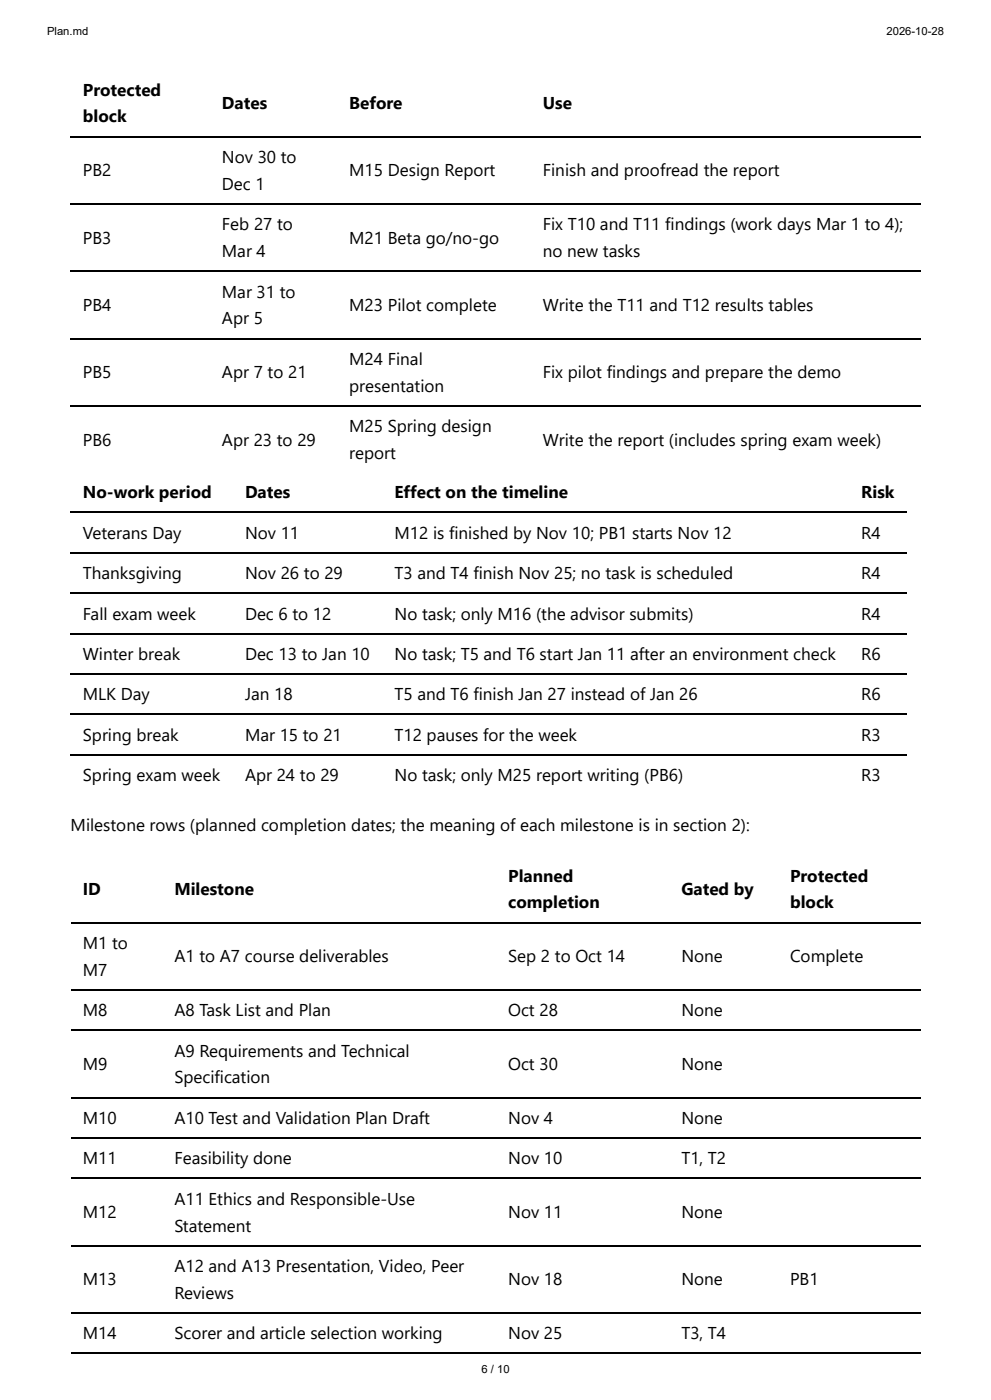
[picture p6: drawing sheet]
<svg xmlns="http://www.w3.org/2000/svg" width="210mm" height="297mm" viewBox="0 0 210 297" stroke-linecap="round" stroke-linejoin="round" font-family="sans-serif">
<defs><g id="words">
<g font-size="3.6">
<text x="17.6" y="20.3">Protected</text>
<text x="47.1" y="23.1">Dates</text>
<text x="74.1" y="23.1">Before</text>
<text x="115.2" y="23.1">Use</text>
<text x="17.6" y="26">block</text>
<text x="47.1" y="34.6">Nov 30 to</text>
<text x="17.6" y="37.4">PB2</text>
<text x="47.1" y="40.3">Dec 1</text>
<text x="74.1" y="37.4">M15 Design Report</text>
<text x="115.2" y="37.4">Finish and proofread the report</text>
<text x="17.6" y="51.7">PB3</text>
<text x="47.1" y="48.8">Feb 27 to</text>
<text x="74.1" y="51.7">M21 Beta go/no-go</text>
<text x="115.2" y="48.8">Fix T10 and T11 findings (work days Mar 1 to 4);</text>
<text x="47.1" y="54.6">Mar 4</text>
<text x="115.2" y="54.6">no new tasks</text>
<text x="17.6" y="66">PB4</text>
<text x="47.1" y="63.1">Mar 31 to</text>
<text x="74.1" y="66">M23 Pilot complete</text>
<text x="115.2" y="66">Write the T11 and T12 results tables</text>
<text x="47.1" y="68.8">Apr 5</text>
<text x="74.1" y="77.4">M24 Final</text>
<text x="17.6" y="80.3">PB5</text>
<text x="47.1" y="80.3">Apr 7 to 21</text>
<text x="74.1" y="83.1">presentation</text>
<text x="115.2" y="80.3">Fix pilot findings and prepare the demo</text>
<text x="17.6" y="94.6">PB6</text>
<text x="47.1" y="94.6">Apr 23 to 29</text>
<text x="74.1" y="91.7">M25 Spring design</text>
<text x="115.2" y="94.6">Write the report (includes spring exam week)</text>
<text x="74.1" y="97.4">report</text>
<text x="17.6" y="105.7">No-work period</text>
<text x="52" y="105.7">Dates</text>
<text x="83.7" y="105.7">Effect on the timeline</text>
<text x="182.7" y="105.7">Risk</text>
<text x="17.6" y="114.3">Veterans Day</text>
<text x="52" y="114.3">Nov 11</text>
<text x="83.7" y="114.3">M12 is finished by Nov 10; PB1 starts Nov 12</text>
<text x="182.7" y="114.3">R4</text>
<text x="17.6" y="122.9">Thanksgiving</text>
<text x="52" y="122.9">Nov 26 to 29</text>
<text x="83.7" y="122.9">T3 and T4 finish Nov 25; no task is scheduled</text>
<text x="182.7" y="122.9">R4</text>
<text x="17.6" y="131.4">Fall exam week</text>
<text x="52" y="131.4">Dec 6 to 12</text>
<text x="83.7" y="131.4">No task; only M16 (the advisor submits)</text>
<text x="182.7" y="131.4">R4</text>
<text x="17.6" y="140">Winter break</text>
<text x="52" y="140">Dec 13 to Jan 10</text>
<text x="83.7" y="140">No task; T5 and T6 start Jan 11 after an environment check</text>
<text x="182.7" y="140">R6</text>
<text x="17.6" y="148.6">MLK Day</text>
<text x="52" y="148.6">Jan 18</text>
<text x="83.7" y="148.6">T5 and T6 finish Jan 27 instead of Jan 26</text>
<text x="182.7" y="148.6">R6</text>
<text x="17.6" y="157.1">Spring break</text>
<text x="52" y="157.1">Mar 15 to 21</text>
<text x="83.7" y="157.1">T12 pauses for the week</text>
<text x="182.7" y="157.1">R3</text>
<text x="17.6" y="165.7">Spring exam week</text>
<text x="52" y="165.7">Apr 24 to 29</text>
<text x="83.7" y="165.7">No task; only M25 report writing (PB6)</text>
<text x="182.7" y="165.7">R3</text>
<text x="15" y="176.4">Milestone rows (planned completion dates; the meaning of each milestone is in section 2):</text>
<text x="17.6" y="189.9">ID</text>
<text x="37" y="189.9">Milestone</text>
<text x="107.8" y="187">Planned</text>
<text x="144.5" y="189.9">Gated by</text>
<text x="167.6" y="187">Protected</text>
<text x="107.8" y="192.7">completion</text>
<text x="167.6" y="192.7">block</text>
<text x="17.6" y="201.3">M1 to</text>
<text x="17.6" y="207">M7</text>
<text x="37" y="204.2">A1 to A7 course deliverables</text>
<text x="107.8" y="204.2">Sep 2 to Oct 14</text>
<text x="144.5" y="204.2">None</text>
<text x="167.6" y="204.2">Complete</text>
<text x="17.6" y="215.6">M8</text>
<text x="37" y="215.6">A8 Task List and Plan</text>
<text x="107.8" y="215.6">Oct 28</text>
<text x="144.5" y="215.6">None</text>
<text x="17.6" y="227">M9</text>
<text x="37" y="224.2">A9 Requirements and Technical</text>
<text x="107.8" y="227">Oct 30</text>
<text x="144.5" y="227">None</text>
<text x="37" y="229.9">Specification</text>
<text x="17.6" y="238.4">M10</text>
<text x="37" y="238.4">A10 Test and Validation Plan Draft</text>
<text x="107.8" y="238.4">Nov 4</text>
<text x="144.5" y="238.4">None</text>
<text x="17.6" y="247">M11</text>
<text x="37" y="247">Feasibility done</text>
<text x="107.8" y="247">Nov 10</text>
<text x="144.5" y="247">T1, T2</text>
<text x="37" y="255.6">A11 Ethics and Responsible-Use</text>
<text x="17.6" y="258.4">M12</text>
<text x="37" y="261.3">Statement</text>
<text x="107.8" y="258.4">Nov 11</text>
<text x="144.5" y="258.4">None</text>
<text x="37" y="269.9">A12 and A13 Presentation, Video, Peer</text>
<text x="17.6" y="272.7">M13</text>
<text x="37" y="275.6">Reviews</text>
<text x="107.8" y="272.7">Nov 18</text>
<text x="144.5" y="272.7">None</text>
<text x="167.6" y="272.7">PB1</text>
<text x="17.6" y="284.1">M14</text>
<text x="37" y="284.1">Scorer and article selection working</text>
<text x="107.8" y="284.1">Nov 25</text>
<text x="144.5" y="284.1">T3, T4</text>
</g>
<g font-size="2.4">
<text x="10" y="7.4">Plan.md</text>
<text x="188.1" y="7.4">2026-10-28</text>
<text x="102.1" y="291.3">6 / 10</text>
</g>
</g></defs>
<g fill="none" stroke="#000" stroke-width=".26">
<path d="M15 29h180.2M15 43.3h180.2M15 57.5h180.2M15 71.8h180.2M15 86.1h180.2M15 108.7h177.4M15 117.3h177.4M15 125.8h177.4M15 134.4h177.4M15 143h177.4M15 151.6h177.4M15 160.1h177.4"/>
<path d="M15 195.7h180.2M15 210h180.2M15 218.6h180.2M15 232.9h180.2M15 241.4h180.2M15 250h180.2M15 264.3h180.2M15 278.6h180.2"/>
</g>
<path d="M15 287.1h180.2" fill="none" stroke="#000" stroke-width=".21"/>
<use href="#words"/>
</svg>
